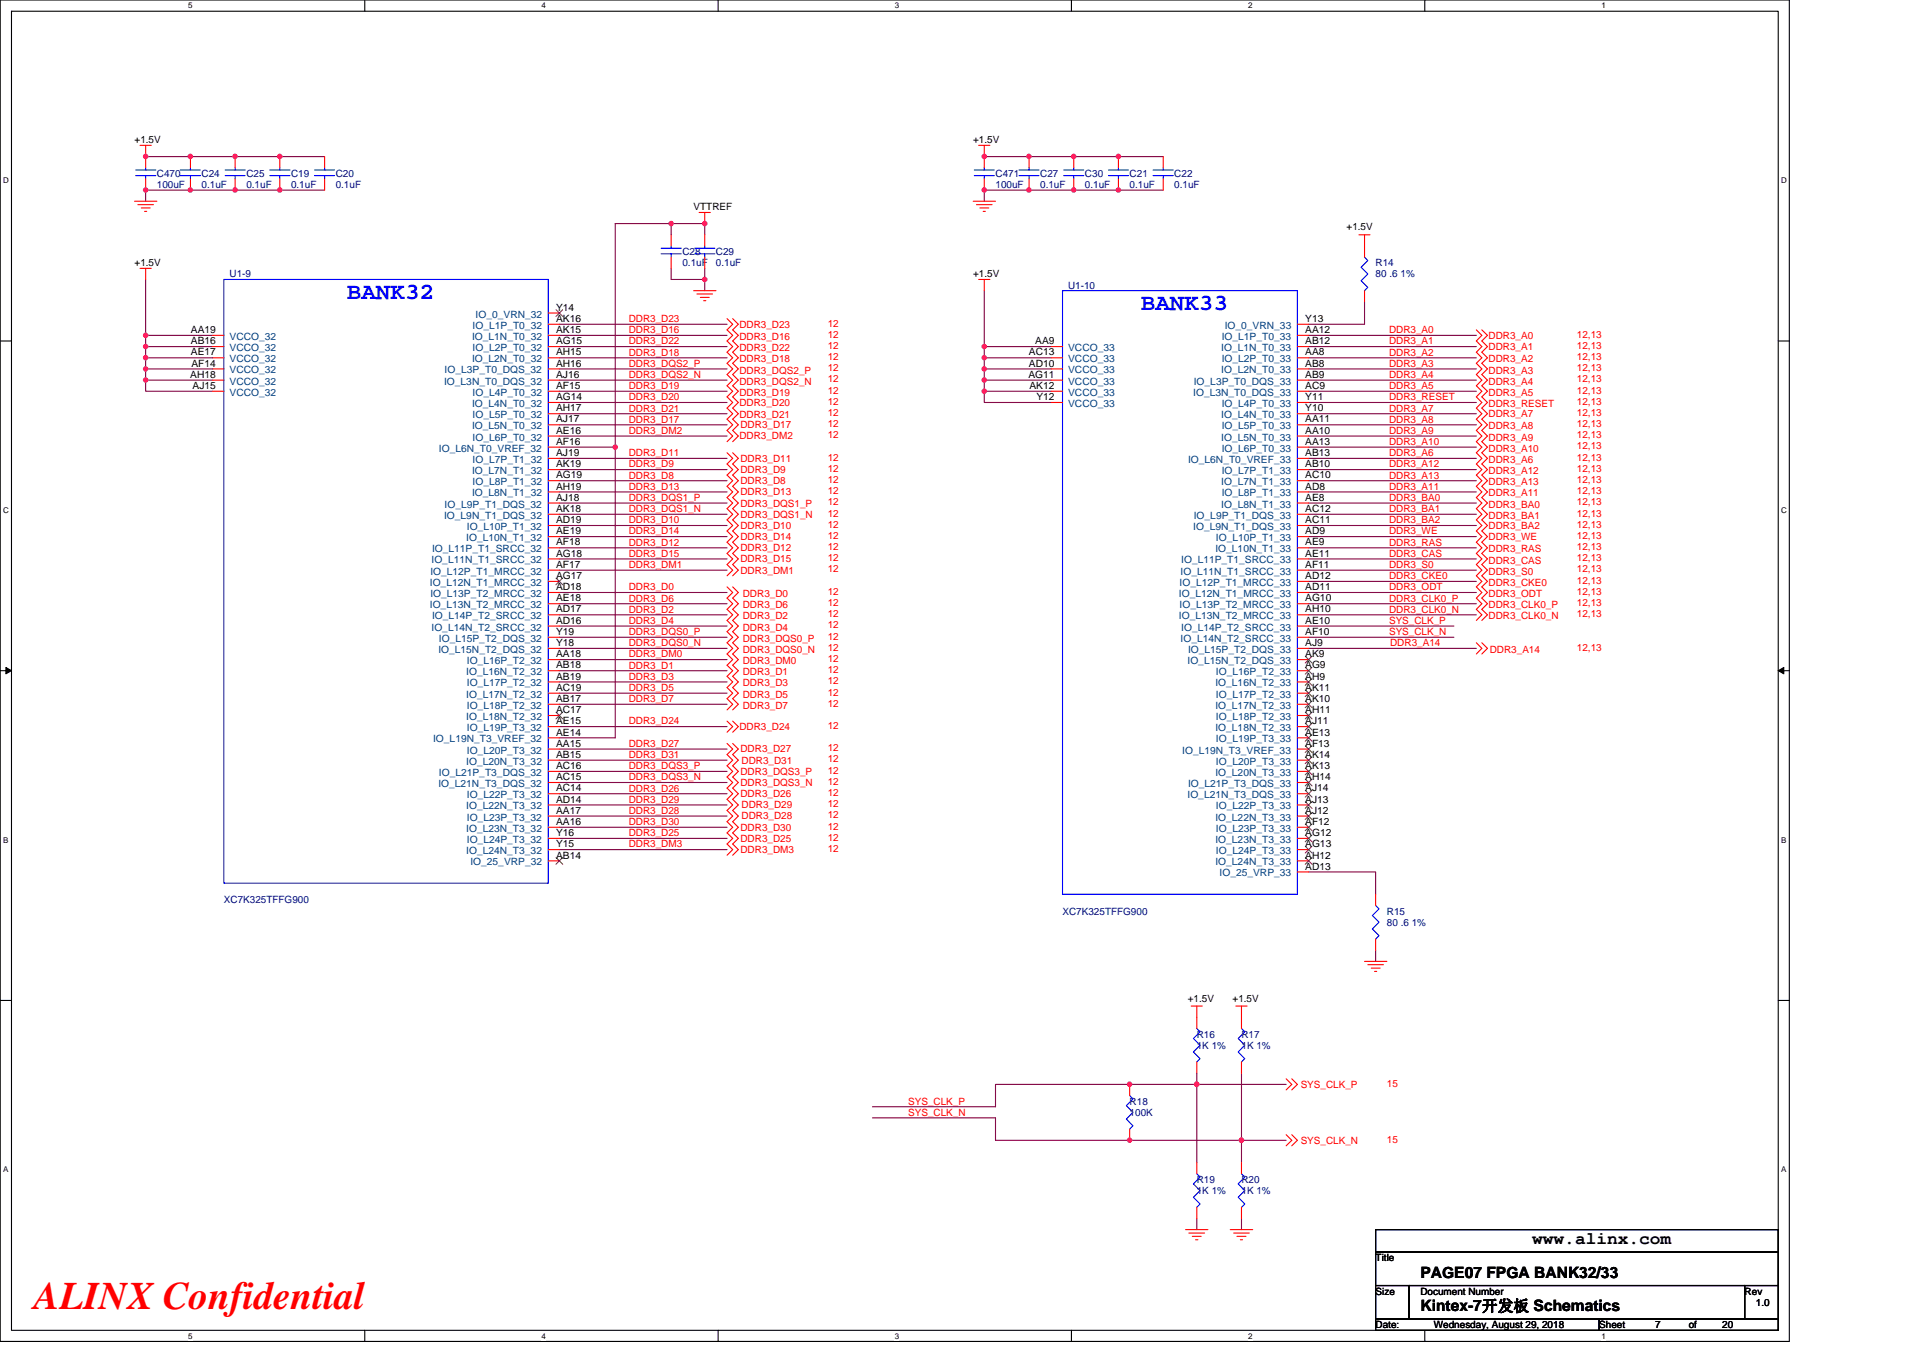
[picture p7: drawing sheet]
<svg xmlns="http://www.w3.org/2000/svg" width="297mm" height="210mm" viewBox="0 0 297 210" stroke-linecap="round" stroke-linejoin="round" font-family="sans-serif">
<defs><g id="words">
<text font-size="6" fill="#f00" x="5.2" y="202.3">ALINX Confidential</text>
<g font-size="3.6" fill="#00f">
<text x="53.6" y="46.2">BANK32</text>
<text x="176.2" y="47.9">BANK33</text>
</g>
<text font-size="2.8" x="236.7" y="192.3">www.alinx.com</text>
<g font-size="2.4">
<text x="219.4" y="197.4">PAGE07 FPGA BANK32/33</text>
<text x="219.4" y="202.6">Kintex-7开发板 Schematics</text>
</g>
<g font-size="1.5">
<text x="20.8" y="22.1">+1.5V</text>
<text x="150.3" y="22.1">+1.5V</text>
<text x="107.1" y="32.5">VTTREF</text>
<text x="208" y="35.6">+1.5V</text>
<text x="20.8" y="41.1">+1.5V</text>
<text x="150.3" y="42.9">+1.5V</text>
<text x="29.5" y="51.5">AA19</text>
<text x="29.5" y="53.2">AB16</text>
<text x="85.9" y="49.7">AK16</text>
<text x="85.9" y="53.2">AG15</text>
<text x="85.9" y="48">Y14</text>
<text x="85.9" y="51.5">AK15</text>
<text x="159.9" y="53.2">AA9</text>
<text x="201.6" y="51.5">AA12</text>
<text x="201.6" y="49.7">Y13</text>
<text x="201.6" y="53.2">AB12</text>
<text x="29.4" y="58.4">AH18</text>
<text x="29.5" y="54.9">AE17</text>
<text x="29.6" y="56.6">AF14</text>
<text x="85.9" y="56.6">AH16</text>
<text x="85.9" y="54.9">AH15</text>
<text x="85.9" y="58.4">AJ16</text>
<text x="158.9" y="58.4">AG11</text>
<text x="158.9" y="54.9">AC13</text>
<text x="158.9" y="56.6">AD10</text>
<text x="201.6" y="54.9">AA8</text>
<text x="201.6" y="58.4">AB9</text>
<text x="201.6" y="56.6">AB8</text>
<text x="29.8" y="60.1">AJ15</text>
<text x="85.9" y="60.1">AF15</text>
<text x="85.9" y="63.6">AH17</text>
<text x="85.9" y="61.8">AG14</text>
<text x="85.9" y="65.3">AJ17</text>
<text x="159" y="60.1">AK12</text>
<text x="160.1" y="61.8">Y12</text>
<text x="201.6" y="61.8">Y11</text>
<text x="201.6" y="65.3">AA11</text>
<text x="201.6" y="63.6">Y10</text>
<text x="201.6" y="60.1">AC9</text>
<text x="85.9" y="67">AE16</text>
<text x="85.9" y="70.5">AJ19</text>
<text x="85.9" y="68.7">AF16</text>
<text x="201.6" y="68.7">AA13</text>
<text x="201.6" y="70.5">AB13</text>
<text x="201.6" y="67">AA10</text>
<text x="85.9" y="73.9">AG19</text>
<text x="85.9" y="77.4">AJ18</text>
<text x="85.9" y="72.2">AK19</text>
<text x="85.9" y="75.6">AH19</text>
<text x="201.6" y="72.2">AB10</text>
<text x="201.6" y="75.6">AD8</text>
<text x="201.6" y="73.9">AC10</text>
<text x="201.6" y="77.4">AE8</text>
<text x="85.9" y="80.8">AD19</text>
<text x="85.9" y="82.5">AE19</text>
<text x="85.9" y="79.1">AK18</text>
<text x="201.6" y="82.5">AD9</text>
<text x="201.6" y="79.1">AC12</text>
<text x="201.6" y="80.8">AC11</text>
<text x="85.9" y="87.7">AF17</text>
<text x="85.9" y="86">AG18</text>
<text x="85.9" y="89.5">AG17</text>
<text x="85.9" y="84.3">AF18</text>
<text x="201.6" y="87.7">AF11</text>
<text x="201.6" y="89.5">AD12</text>
<text x="201.6" y="86">AE11</text>
<text x="201.6" y="84.3">AE9</text>
<text x="85.9" y="91.2">AD18</text>
<text x="85.9" y="92.9">AE18</text>
<text x="85.9" y="94.6">AD17</text>
<text x="201.6" y="92.9">AG10</text>
<text x="201.6" y="91.2">AD11</text>
<text x="201.6" y="94.6">AH10</text>
<text x="85.9" y="99.8">Y18</text>
<text x="85.9" y="96.4">AD16</text>
<text x="85.9" y="101.6">AA18</text>
<text x="85.9" y="98.1">Y19</text>
<text x="201.6" y="101.6">AK9</text>
<text x="201.6" y="98.1">AF10</text>
<text x="201.6" y="99.8">AJ9</text>
<text x="201.6" y="96.4">AE10</text>
<text x="85.9" y="105">AB19</text>
<text x="85.9" y="103.3">AB18</text>
<text x="85.9" y="106.7">AC19</text>
<text x="201.6" y="103.3">AG9</text>
<text x="201.6" y="106.7">AK11</text>
<text x="201.6" y="105">AH9</text>
<text x="85.9" y="108.5">AB17</text>
<text x="85.9" y="111.9">AE15</text>
<text x="85.9" y="113.6">AE14</text>
<text x="85.9" y="110.2">AC17</text>
<text x="201.6" y="110.2">AH11</text>
<text x="201.6" y="113.6">AE13</text>
<text x="201.6" y="108.5">AK10</text>
<text x="201.6" y="111.9">AJ11</text>
<text x="85.9" y="115.4">AA15</text>
<text x="85.9" y="118.8">AC16</text>
<text x="85.9" y="117.1">AB15</text>
<text x="201.6" y="117.1">AK14</text>
<text x="201.6" y="115.4">AF13</text>
<text x="201.6" y="118.8">AK13</text>
<text x="85.9" y="120.5">AC15</text>
<text x="85.9" y="122.3">AC14</text>
<text x="85.9" y="125.7">AA17</text>
<text x="85.9" y="124">AD14</text>
<text x="201.6" y="122.3">AJ14</text>
<text x="201.6" y="124">AJ13</text>
<text x="201.6" y="120.5">AH14</text>
<text x="201.6" y="125.7">AJ12</text>
<text x="85.9" y="129.2">Y16</text>
<text x="85.9" y="127.5">AA16</text>
<text x="85.9" y="130.9">Y15</text>
<text x="201.6" y="127.5">AF12</text>
<text x="201.6" y="130.9">AG13</text>
<text x="201.6" y="129.2">AG12</text>
<text x="85.9" y="132.7">AB14</text>
<text x="201.6" y="134.4">AD13</text>
<text x="201.6" y="132.7">AH12</text>
<text x="183.5" y="154.8">+1.5V</text>
<text x="190.4" y="154.8">+1.5V</text>
<text x="212.5" y="194.9">Title</text>
<text x="212.5" y="200">Size</text>
<text x="219.4" y="200">Document Number</text>
<text x="269.5" y="200">Rev</text>
<text x="271.2" y="201.8">1.0</text>
<text x="212.5" y="205.2">Date:</text>
<text x="221.5" y="205.2">Wednesday, August 29, 2018</text>
<text x="247" y="205.2">Sheet</text>
<text x="255.7" y="205.2">7</text>
<text x="260.9" y="205.2">of</text>
<text x="266" y="205.2">20</text>
</g>
<g font-size="1.5" fill="#000080">
<text x="24.2" y="27.3">C470</text>
<text x="24.2" y="29">100uF</text>
<text x="31.1" y="27.3">C24</text>
<text x="31.1" y="29">0.1uF</text>
<text x="38.1" y="27.3">C25</text>
<text x="38.1" y="29">0.1uF</text>
<text x="45" y="27.3">C19</text>
<text x="45" y="29">0.1uF</text>
<text x="51.9" y="27.3">C20</text>
<text x="51.9" y="29">0.1uF</text>
<text x="153.8" y="27.3">C471</text>
<text x="153.8" y="29">100uF</text>
<text x="160.7" y="27.3">C27</text>
<text x="160.7" y="29">0.1uF</text>
<text x="167.6" y="27.3">C30</text>
<text x="167.6" y="29">0.1uF</text>
<text x="174.5" y="27.3">C21</text>
<text x="174.5" y="29">0.1uF</text>
<text x="181.4" y="27.3">C22</text>
<text x="181.4" y="29">0.1uF</text>
<text x="105.4" y="39.4">C28</text>
<text x="105.4" y="41.1">0.1uF</text>
<text x="110.6" y="39.4">C29</text>
<text x="110.6" y="41.1">0.1uF</text>
<text x="212.5" y="41.1">R14</text>
<text x="35.5" y="42.9">U1-9</text>
<text x="165" y="44.6">U1-10</text>
<text x="212.5" y="42.9">80 .6 1%</text>
<text x="34.6" y="139.6">XC7K325TFFG900</text>
<text x="164.1" y="141.3">XC7K325TFFG900</text>
<text x="214.2" y="141.3">R15</text>
<text x="214.2" y="143">80 .6 1%</text>
<text x="184.9" y="160.3">R16</text>
<text x="191.8" y="160.3">R17</text>
<text x="184.9" y="162">1K 1%</text>
<text x="191.8" y="162">1K 1%</text>
<text x="174.5" y="170.7">R18</text>
<text x="174.5" y="172.4">100K</text>
<text x="184.9" y="182.8">R19</text>
<text x="184.9" y="184.5">1K 1%</text>
<text x="191.8" y="182.8">R20</text>
<text x="191.8" y="184.5">1K 1%</text>
</g>
<g font-size="1.5" fill="#004080">
<text x="35.5" y="52.5">VCCO_32</text>
<text x="72.9" y="52.5">IO_L1N_T0_32</text>
<text x="73" y="50.8">IO_L1P_T0_32</text>
<text x="73.5" y="49.1">IO_0_VRN_32</text>
<text x="188.7" y="52.5">IO_L1P_T0_33</text>
<text x="189.2" y="50.8">IO_0_VRN_33</text>
<text x="35.5" y="54.3">VCCO_32</text>
<text x="35.5" y="56">VCCO_32</text>
<text x="35.5" y="57.7">VCCO_32</text>
<text x="35.5" y="59.4">VCCO_32</text>
<text x="68.6" y="59.4">IO_L3N_T0_DQS_32</text>
<text x="68.7" y="57.7">IO_L3P_T0_DQS_32</text>
<text x="72.9" y="56">IO_L2N_T0_32</text>
<text x="73" y="54.3">IO_L2P_T0_32</text>
<text x="165" y="54.3">VCCO_33</text>
<text x="165" y="56">VCCO_33</text>
<text x="165" y="57.7">VCCO_33</text>
<text x="165" y="59.4">VCCO_33</text>
<text x="184.4" y="59.4">IO_L3P_T0_DQS_33</text>
<text x="188.6" y="54.3">IO_L1N_T0_33</text>
<text x="188.6" y="57.7">IO_L2N_T0_33</text>
<text x="188.7" y="56">IO_L2P_T0_33</text>
<text x="35.5" y="61.2">VCCO_32</text>
<text x="72.9" y="62.9">IO_L4N_T0_32</text>
<text x="73" y="61.2">IO_L4P_T0_32</text>
<text x="73" y="64.6">IO_L5P_T0_32</text>
<text x="165" y="61.2">VCCO_33</text>
<text x="165" y="62.9">VCCO_33</text>
<text x="184.3" y="61.2">IO_L3N_T0_DQS_33</text>
<text x="188.6" y="64.6">IO_L4N_T0_33</text>
<text x="188.7" y="62.9">IO_L4P_T0_33</text>
<text x="67.8" y="69.8">IO_L6N_T0_VREF_32</text>
<text x="72.9" y="66.3">IO_L5N_T0_32</text>
<text x="73" y="68.1">IO_L6P_T0_32</text>
<text x="73" y="71.5">IO_L7P_T1_32</text>
<text x="183.5" y="71.5">IO_L6N_T0_VREF_33</text>
<text x="188.6" y="68.1">IO_L5N_T0_33</text>
<text x="188.7" y="66.3">IO_L5P_T0_33</text>
<text x="188.7" y="69.8">IO_L6P_T0_33</text>
<text x="72.9" y="73.3">IO_L7N_T1_32</text>
<text x="72.9" y="76.7">IO_L8N_T1_32</text>
<text x="73" y="75">IO_L8P_T1_32</text>
<text x="188.6" y="75">IO_L7N_T1_33</text>
<text x="188.7" y="73.3">IO_L7P_T1_33</text>
<text x="188.7" y="76.7">IO_L8P_T1_33</text>
<text x="68.6" y="80.2">IO_L9N_T1_DQS_32</text>
<text x="68.7" y="78.4">IO_L9P_T1_DQS_32</text>
<text x="72" y="83.6">IO_L10N_T1_32</text>
<text x="72.1" y="81.9">IO_L10P_T1_32</text>
<text x="184.3" y="81.9">IO_L9N_T1_DQS_33</text>
<text x="184.4" y="80.2">IO_L9P_T1_DQS_33</text>
<text x="187.8" y="83.6">IO_L10P_T1_33</text>
<text x="188.6" y="78.4">IO_L8N_T1_33</text>
<text x="66.5" y="88.8">IO_L12P_T1_MRCC_32</text>
<text x="66.7" y="87.1">IO_L11N_T1_SRCC_32</text>
<text x="66.7" y="85.3">IO_L11P_T1_SRCC_32</text>
<text x="182.4" y="88.8">IO_L11N_T1_SRCC_33</text>
<text x="182.5" y="87.1">IO_L11P_T1_SRCC_33</text>
<text x="187.7" y="85.3">IO_L10N_T1_33</text>
<text x="66.4" y="90.5">IO_L12N_T1_MRCC_32</text>
<text x="66.4" y="94">IO_L13N_T2_MRCC_32</text>
<text x="66.5" y="92.2">IO_L13P_T2_MRCC_32</text>
<text x="66.7" y="95.7">IO_L14P_T2_SRCC_32</text>
<text x="182.1" y="92.2">IO_L12N_T1_MRCC_33</text>
<text x="182.1" y="95.7">IO_L13N_T2_MRCC_33</text>
<text x="182.2" y="90.5">IO_L12P_T1_MRCC_33</text>
<text x="182.2" y="94">IO_L13P_T2_MRCC_33</text>
<text x="66.7" y="97.4">IO_L14N_T2_SRCC_32</text>
<text x="67.7" y="100.9">IO_L15N_T2_DQS_32</text>
<text x="67.8" y="99.2">IO_L15P_T2_DQS_32</text>
<text x="182.4" y="99.2">IO_L14N_T2_SRCC_33</text>
<text x="182.5" y="97.4">IO_L14P_T2_SRCC_33</text>
<text x="183.5" y="100.9">IO_L15P_T2_DQS_33</text>
<text x="72" y="104.3">IO_L16N_T2_32</text>
<text x="72" y="107.8">IO_L17N_T2_32</text>
<text x="72.1" y="102.6">IO_L16P_T2_32</text>
<text x="72.1" y="106.1">IO_L17P_T2_32</text>
<text x="183.4" y="102.6">IO_L15N_T2_DQS_33</text>
<text x="187.7" y="106.1">IO_L16N_T2_33</text>
<text x="187.8" y="104.3">IO_L16P_T2_33</text>
<text x="187.8" y="107.8">IO_L17P_T2_33</text>
<text x="72" y="111.3">IO_L18N_T2_32</text>
<text x="72.1" y="109.5">IO_L18P_T2_32</text>
<text x="72.1" y="113">IO_L19P_T3_32</text>
<text x="187.7" y="109.5">IO_L17N_T2_33</text>
<text x="187.7" y="113">IO_L18N_T2_33</text>
<text x="187.8" y="111.3">IO_L18P_T2_33</text>
<text x="66.9" y="114.7">IO_L19N_T3_VREF_32</text>
<text x="67.8" y="119.9">IO_L21P_T3_DQS_32</text>
<text x="72" y="118.2">IO_L20N_T3_32</text>
<text x="72.1" y="116.4">IO_L20P_T3_32</text>
<text x="182.6" y="116.4">IO_L19N_T3_VREF_33</text>
<text x="187.7" y="119.9">IO_L20N_T3_33</text>
<text x="187.8" y="114.7">IO_L19P_T3_33</text>
<text x="187.8" y="118.2">IO_L20P_T3_33</text>
<text x="67.7" y="121.6">IO_L21N_T3_DQS_32</text>
<text x="72" y="125.1">IO_L22N_T3_32</text>
<text x="72.1" y="123.3">IO_L22P_T3_32</text>
<text x="183.4" y="123.3">IO_L21N_T3_DQS_33</text>
<text x="183.5" y="121.6">IO_L21P_T3_DQS_33</text>
<text x="187.8" y="125.1">IO_L22P_T3_33</text>
<text x="72" y="128.5">IO_L23N_T3_32</text>
<text x="72" y="132">IO_L24N_T3_32</text>
<text x="72.1" y="126.8">IO_L23P_T3_32</text>
<text x="72.1" y="130.2">IO_L24P_T3_32</text>
<text x="187.7" y="126.8">IO_L22N_T3_33</text>
<text x="187.7" y="130.2">IO_L23N_T3_33</text>
<text x="187.8" y="128.5">IO_L23P_T3_33</text>
<text x="187.8" y="132">IO_L24P_T3_33</text>
<text x="72.7" y="133.7">IO_25_VRP_32</text>
<text x="187.7" y="133.7">IO_L24N_T3_33</text>
<text x="188.4" y="135.4">IO_25_VRP_33</text>
</g>
<g font-size="1.5" fill="#f00">
<text x="97.1" y="53.2">DDR3_D22</text>
<text x="97.1" y="51.5">DDR3_D16</text>
<text x="97.1" y="49.8">DDR3_D23</text>
<text x="114.2" y="52.5">DDR3_D16</text>
<text x="114.2" y="50.6">DDR3_D23</text>
<text x="127.9" y="53.9">12</text>
<text x="127.9" y="52.2">12</text>
<text x="127.9" y="50.5">12</text>
<text x="214.6" y="51.5">DDR3_A0</text>
<text x="214.6" y="53.2">DDR3_A1</text>
<text x="229.9" y="52.4">DDR3_A0</text>
<text x="243.6" y="52.2">12,13</text>
<text x="243.6" y="53.9">12,13</text>
<text x="97.1" y="58.4">DDR3_DQS2_N</text>
<text x="97.1" y="56.7">DDR3_DQS2_P</text>
<text x="97.1" y="54.9">DDR3_D18</text>
<text x="114.2" y="59.4">DDR3_DQS2_N</text>
<text x="114.2" y="57.7">DDR3_DQS2_P</text>
<text x="114.2" y="56">DDR3_D18</text>
<text x="114.2" y="54.3">DDR3_D22</text>
<text x="127.9" y="59.1">12</text>
<text x="127.9" y="57.4">12</text>
<text x="127.9" y="55.6">12</text>
<text x="214.6" y="56.7">DDR3_A3</text>
<text x="214.6" y="58.4">DDR3_A4</text>
<text x="214.6" y="54.9">DDR3_A2</text>
<text x="229.9" y="54.1">DDR3_A1</text>
<text x="229.9" y="57.7">DDR3_A3</text>
<text x="229.9" y="59.4">DDR3_A4</text>
<text x="229.9" y="56">DDR3_A2</text>
<text x="243.6" y="57.4">12,13</text>
<text x="243.6" y="59.1">12,13</text>
<text x="243.6" y="55.6">12,13</text>
<text x="97.1" y="60.1">DDR3_D19</text>
<text x="97.1" y="63.6">DDR3_D21</text>
<text x="97.1" y="61.8">DDR3_D20</text>
<text x="97.1" y="65.3">DDR3_D17</text>
<text x="114.2" y="61.2">DDR3_D19</text>
<text x="114.2" y="64.6">DDR3_D21</text>
<text x="114.2" y="62.7">DDR3_D20</text>
<text x="127.9" y="66">12</text>
<text x="127.9" y="60.8">12</text>
<text x="127.9" y="64.3">12</text>
<text x="127.9" y="62.5">12</text>
<text x="214.6" y="60.1">DDR3_A5</text>
<text x="214.6" y="63.6">DDR3_A7</text>
<text x="214.6" y="65.3">DDR3_A8</text>
<text x="214.6" y="61.8">DDR3_RESET</text>
<text x="229.9" y="61.2">DDR3_A5</text>
<text x="229.9" y="64.5">DDR3_A7</text>
<text x="229.9" y="62.9">DDR3_RESET</text>
<text x="243.6" y="60.8">12,13</text>
<text x="243.6" y="64.3">12,13</text>
<text x="243.6" y="66">12,13</text>
<text x="243.6" y="62.5">12,13</text>
<text x="97.1" y="67">DDR3_DM2</text>
<text x="97.1" y="70.5">DDR3_D11</text>
<text x="114.2" y="67.9">DDR3_DM2</text>
<text x="114.4" y="66.2">DDR3_D17</text>
<text x="114.4" y="71.4">DDR3_D11</text>
<text x="127.9" y="71.2">12</text>
<text x="127.9" y="67.7">12</text>
<text x="214.6" y="67">DDR3_A9</text>
<text x="214.6" y="68.7">DDR3_A10</text>
<text x="214.6" y="70.5">DDR3_A6</text>
<text x="229.9" y="66.4">DDR3_A8</text>
<text x="229.9" y="68.1">DDR3_A9</text>
<text x="229.9" y="69.8">DDR3_A10</text>
<text x="229.9" y="71.5">DDR3_A6</text>
<text x="243.6" y="67.7">12,13</text>
<text x="243.6" y="69.4">12,13</text>
<text x="243.6" y="71.2">12,13</text>
<text x="97.1" y="77.4">DDR3_DQS1_P</text>
<text x="97.1" y="72.2">DDR3_D9</text>
<text x="97.1" y="73.9">DDR3_D8</text>
<text x="97.1" y="75.7">DDR3_D13</text>
<text x="114.4" y="73.1">DDR3_D9</text>
<text x="114.4" y="74.8">DDR3_D8</text>
<text x="114.4" y="76.5">DDR3_D13</text>
<text x="127.9" y="72.9">12</text>
<text x="127.9" y="74.6">12</text>
<text x="127.9" y="76.4">12</text>
<text x="214.6" y="72.2">DDR3_A12</text>
<text x="214.6" y="73.9">DDR3_A13</text>
<text x="214.6" y="77.4">DDR3_BA0</text>
<text x="214.6" y="75.7">DDR3_A11</text>
<text x="229.9" y="73.3">DDR3_A12</text>
<text x="229.9" y="75">DDR3_A13</text>
<text x="229.9" y="76.7">DDR3_A11</text>
<text x="243.6" y="72.9">12,13</text>
<text x="243.6" y="74.6">12,13</text>
<text x="243.6" y="76.4">12,13</text>
<text x="97.1" y="79.1">DDR3_DQS1_N</text>
<text x="97.1" y="80.9">DDR3_D10</text>
<text x="97.1" y="82.6">DDR3_D14</text>
<text x="114.4" y="78.3">DDR3_DQS1_P</text>
<text x="114.4" y="80">DDR3_DQS1_N</text>
<text x="114.4" y="81.7">DDR3_D10</text>
<text x="114.4" y="83.4">DDR3_D14</text>
<text x="127.9" y="78.1">12</text>
<text x="127.9" y="79.8">12</text>
<text x="127.9" y="81.6">12</text>
<text x="127.9" y="83.3">12</text>
<text x="214.6" y="80.9">DDR3_BA2</text>
<text x="214.6" y="82.6">DDR3_WE</text>
<text x="214.6" y="79.1">DDR3_BA1</text>
<text x="229.9" y="78.4">DDR3_BA0</text>
<text x="229.9" y="81.7">DDR3_BA2</text>
<text x="229.9" y="83.4">DDR3_WE</text>
<text x="229.9" y="80.2">DDR3_BA1</text>
<text x="243.6" y="78.1">12,13</text>
<text x="243.6" y="81.6">12,13</text>
<text x="243.6" y="83.3">12,13</text>
<text x="243.6" y="79.8">12,13</text>
<text x="97.1" y="87.8">DDR3_DM1</text>
<text x="97.1" y="86">DDR3_D15</text>
<text x="97.1" y="84.3">DDR3_D12</text>
<text x="114.4" y="86.9">DDR3_D15</text>
<text x="114.4" y="88.6">DDR3_DM1</text>
<text x="114.4" y="85.2">DDR3_D12</text>
<text x="127.9" y="86.7">12</text>
<text x="127.9" y="88.5">12</text>
<text x="127.9" y="85">12</text>
<text x="214.6" y="84.3">DDR3_RAS</text>
<text x="214.6" y="86">DDR3_CAS</text>
<text x="214.6" y="89.5">DDR3_CKE0</text>
<text x="214.6" y="87.8">DDR3_S0</text>
<text x="229.9" y="85.3">DDR3_RAS</text>
<text x="229.9" y="87.1">DDR3_CAS</text>
<text x="229.9" y="88.8">DDR3_S0</text>
<text x="243.6" y="85">12,13</text>
<text x="243.6" y="86.7">12,13</text>
<text x="243.6" y="88.5">12,13</text>
<text x="97.1" y="91.2">DDR3_D0</text>
<text x="97.1" y="94.7">DDR3_D2</text>
<text x="97.1" y="92.9">DDR3_D6</text>
<text x="114.7" y="92.3">DDR3_D0</text>
<text x="114.7" y="95.7">DDR3_D2</text>
<text x="114.7" y="94">DDR3_D6</text>
<text x="127.9" y="91.9">12</text>
<text x="127.9" y="95.4">12</text>
<text x="127.9" y="93.6">12</text>
<text x="214.6" y="92.9">DDR3_CLK0_P</text>
<text x="214.6" y="94.7">DDR3_CLK0_N</text>
<text x="214.6" y="91.2">DDR3_ODT</text>
<text x="229.9" y="94">DDR3_CLK0_P</text>
<text x="229.9" y="95.7">DDR3_CLK0_N</text>
<text x="229.9" y="92.3">DDR3_ODT</text>
<text x="229.9" y="90.5">DDR3_CKE0</text>
<text x="243.6" y="93.6">12,13</text>
<text x="243.6" y="95.4">12,13</text>
<text x="243.6" y="91.9">12,13</text>
<text x="243.6" y="90.2">12,13</text>
<text x="97.1" y="98.1">DDR3_DQS0_P</text>
<text x="97.1" y="99.8">DDR3_DQS0_N</text>
<text x="97.1" y="101.6">DDR3_DM0</text>
<text x="97.1" y="96.4">DDR3_D4</text>
<text x="114.7" y="99.2">DDR3_DQS0_P</text>
<text x="114.7" y="100.9">DDR3_DQS0_N</text>
<text x="114.7" y="97.4">DDR3_D4</text>
<text x="127.9" y="98.8">12</text>
<text x="127.9" y="100.5">12</text>
<text x="127.9" y="97.1">12</text>
<text x="214.6" y="96.4">SYS_CLK_P</text>
<text x="214.6" y="98.1">SYS_CLK_N</text>
<text x="214.7" y="99.8">DDR3_A14</text>
<text x="230.1" y="100.9">DDR3_A14</text>
<text x="243.6" y="100.5">12,13</text>
<text x="97.1" y="106.8">DDR3_D5</text>
<text x="97.1" y="103.3">DDR3_D1</text>
<text x="97.1" y="105">DDR3_D3</text>
<text x="114.7" y="102.6">DDR3_DM0</text>
<text x="114.7" y="107.8">DDR3_D5</text>
<text x="114.7" y="104.4">DDR3_D1</text>
<text x="114.7" y="106.1">DDR3_D3</text>
<text x="127.9" y="102.3">12</text>
<text x="127.9" y="107.5">12</text>
<text x="127.9" y="104">12</text>
<text x="127.9" y="105.7">12</text>
<text x="97.1" y="111.9">DDR3_D24</text>
<text x="97.1" y="108.5">DDR3_D7</text>
<text x="114.2" y="112.8">DDR3_D24</text>
<text x="114.7" y="109.5">DDR3_D7</text>
<text x="127.9" y="109.2">12</text>
<text x="127.9" y="112.6">12</text>
<text x="97.1" y="118.9">DDR3_DQS3_P</text>
<text x="97.1" y="117.1">DDR3_D31</text>
<text x="97.1" y="115.4">DDR3_D27</text>
<text x="114.4" y="119.7">DDR3_DQS3_P</text>
<text x="114.4" y="116.3">DDR3_D27</text>
<text x="114.6" y="118">DDR3_D31</text>
<text x="127.9" y="119.5">12</text>
<text x="127.9" y="116.1">12</text>
<text x="127.9" y="117.8">12</text>
<text x="97.1" y="120.6">DDR3_DQS3_N</text>
<text x="97.1" y="125.8">DDR3_D28</text>
<text x="97.1" y="124">DDR3_D29</text>
<text x="97.1" y="122.3">DDR3_D26</text>
<text x="114.4" y="121.5">DDR3_DQS3_N</text>
<text x="114.4" y="123.2">DDR3_D26</text>
<text x="114.6" y="124.9">DDR3_D29</text>
<text x="127.9" y="121.3">12</text>
<text x="127.9" y="123">12</text>
<text x="127.9" y="124.7">12</text>
<text x="97.1" y="127.5">DDR3_D30</text>
<text x="97.1" y="130.9">DDR3_DM3</text>
<text x="97.1" y="129.2">DDR3_D25</text>
<text x="114.4" y="128.4">DDR3_D30</text>
<text x="114.4" y="131.8">DDR3_DM3</text>
<text x="114.4" y="130.1">DDR3_D25</text>
<text x="114.6" y="126.6">DDR3_D28</text>
<text x="127.9" y="128.2">12</text>
<text x="127.9" y="131.6">12</text>
<text x="127.9" y="129.9">12</text>
<text x="127.9" y="126.4">12</text>
<text x="214.2" y="167.9">15</text>
<text x="140.3" y="172.4">SYS_CLK_N</text>
<text x="140.3" y="170.7">SYS_CLK_P</text>
<text x="200.9" y="168.1">SYS_CLK_P</text>
<text x="200.9" y="176.7">SYS_CLK_N</text>
<text x="214.2" y="176.6">15</text>
</g>
<g font-size="1.2">
<text x="29.1" y="1.3">5</text>
<text x="83.6" y="1.3">4</text>
<text x="138.2" y="1.3">3</text>
<text x="192.8" y="1.3">2</text>
<text x="247.4" y="1.3">1</text>
<text x=".5" y="28.3">D</text>
<text x="275.1" y="28.3">D</text>
<text x=".5" y="79.2">C</text>
<text x="275.1" y="79.2">C</text>
<text x=".5" y="130.2">B</text>
<text x="275.1" y="130.2">B</text>
<text x=".5" y="181.1">A</text>
<text x="275.1" y="181.1">A</text>
<text x="29.1" y="206.8">5</text>
<text x="83.6" y="206.8">4</text>
<text x="138.2" y="206.8">3</text>
<text x="192.8" y="206.8">2</text>
<text x="247.4" y="206.8">1</text>
</g>
</g></defs>
<path d="M0 0h276.4v207.3h-276.4zM1.8 1.7h272.9v203.8h-272.9z" fill="none" stroke="#000" stroke-width=".17"/>
<g fill="#fff">
<path d="M29.1 .2h.6v1.4h-.6z"/>
<path d="M29.1 205.7h.6v1.4h-.6z"/>
</g>
<path d="M56.3 0v1.7M56.3 205.5v1.8" fill="none" stroke="#000" stroke-width=".17"/>
<g fill="#fff">
<path d="M83.6 .2h.7v1.4h-.7z"/>
<path d="M83.6 205.7h.7v1.4h-.7z"/>
</g>
<path d="M110.9 0v1.7M110.9 205.5v1.8" fill="none" stroke="#000" stroke-width=".17"/>
<g fill="#fff">
<path d="M138.2 .2h.7v1.4h-.7z"/>
<path d="M138.2 205.7h.7v1.4h-.7z"/>
</g>
<path d="M165.5 0v1.7M165.5 205.5v1.8" fill="none" stroke="#000" stroke-width=".17"/>
<g fill="#fff">
<path d="M192.8 .2h.6v1.4h-.6z"/>
<path d="M192.8 205.7h.6v1.4h-.6z"/>
</g>
<path d="M220.1 0v1.7M220.1 205.5v1.8" fill="none" stroke="#000" stroke-width=".17"/>
<g fill="#fff">
<path d="M247.4 .2h.6v1.4h-.6z"/>
<path d="M247.4 205.7h.6v1.4h-.6z"/>
<path d="M.5 27.2h.8v1.4h-.8z"/>
<path d="M275.1 27.2h.9v1.4h-.9z"/>
<path d="M.5 78.1h.8v1.4h-.8z"/>
<path d="M275.1 78.1h.9v1.4h-.9z"/>
</g>
<path d="M0 52.7h1.8M274.7 52.7h1.7" fill="none" stroke="#000" stroke-width=".17"/>
<g fill="#fff">
<path d="M.5 129.1h.8v1.4h-.8z"/>
<path d="M275.1 129.1h.8v1.4h-.8z"/>
</g>
<path d="M0 103.6h1.8M274.7 103.6h1.7" fill="none" stroke="#000" stroke-width=".17"/>
<path d="M.9 103.1l.9 .5-.9 .5zM274.7 103.6l.8-.5v1z" fill="#000" stroke="#000" stroke-width=".15"/>
<g fill="#fff">
<path d="M.5 180h.8v1.4h-.8z"/>
<path d="M275.1 180h.8v1.4h-.8z"/>
</g>
<path d="M0 154.6h1.8M274.7 154.6h1.7M212.5 190h62.2v3.5h-62.2zM212.5 193.5h62.2v5.1h-62.2zM212.5 198.6h5.2v5.2h-5.2zM217.7 198.6h51.8v5.2h-51.8zM269.5 198.6h5.2v5.2h-5.2zM212.5 203.8h34.5v1.7h-34.5zM247 203.8h27.7v1.7h-27.7z" fill="none" stroke="#000" stroke-width=".17"/>
<g fill="none" stroke="#800040" stroke-width=".17">
<path d="M22.5 24.2h27.6M50.1 29.4h-27.6v1.7M103.7 36.3v-1.8h-8.7v34.6M103.7 34.5h5.2v1.8M152 24.2h27.7M179.7 29.4h-27.7v1.7M22.5 43.2v8.6h10.4M22.5 51.8v1.8h10.4M22.5 55.3h10.4M22.5 55.3v1.7h10.4M22.5 57v1.7h10.4M22.5 58.7v1.8h10.4"/>
<path d="M22.5 53.6v1.7M86.4 58.7h25.9M86.4 57h25.9M86.4 55.3h25.9M86.4 53.6h25.9M86.4 51.8h25.9M86.4 50.1h25.9M103.7 41.5v1.7h5.2M108.9 43.2v1.7M108.9 41.5v1.7M152 53.6h10.4M152 53.6v1.7h10.4"/>
<path d="M152 55.3v1.7h10.4M152 58.7h10.4M152 58.7v1.8h10.4M152 44.9v8.7M152 57v1.7M202.1 51.8h25.9M202.1 53.6h25.9M202.1 57h25.9M202.1 58.7h25.9M202.1 55.3h25.9M210.8 46.7v3.4h-8.7M86.4 69.1h8.6"/>
<path d="M86.4 77.7h25.9M86.4 72.6h25.9M86.4 79.5h25.9M86.4 67.4h25.9M86.4 60.5h25.9M86.4 63.9h25.9M86.4 62.2h25.9M86.4 65.6h25.9M86.4 74.3h25.9M86.4 70.8h25.9M86.4 76h25.9M95 69.1v44.9h-8.6"/>
<path d="M152 60.5v1.7h10.4M202.1 60.5h25.9M202.1 63.9h25.9M202.1 65.6h25.9M202.1 67.4h25.9M202.1 69.1h25.9M202.1 72.6h25.9M202.1 74.3h25.9M202.1 77.7h25.9M202.1 62.2h25.9M202.1 76h25.9M202.1 70.8h25.9"/>
<path d="M202.1 79.5h25.9M86.4 88.1h25.9M86.4 86.4h25.9M86.4 91.5h25.9M86.4 98.5h25.9M86.4 95h25.9M86.4 93.3h25.9M86.4 96.7h25.9M86.4 81.2h25.9M86.4 82.9h25.9M86.4 84.6h25.9M202.1 96.7h22.5"/>
<path d="M202.1 98.5h22.5M202.1 93.3h25.9M202.1 95h25.9M202.1 81.2h25.9M202.1 82.9h25.9M202.1 84.6h25.9M202.1 86.4h25.9M202.1 91.5h25.9M202.1 89.8h25.9M202.1 88.1h25.9M86.4 112.3h25.9M86.4 119.2h25.9"/>
<path d="M86.4 100.2h25.9M86.4 101.9h25.9M86.4 108.8h25.9M86.4 107.1h25.9M86.4 103.6h25.9M86.4 105.4h25.9M86.4 117.5h25.9M86.4 115.7h25.9M202.1 100.2h25.9M86.4 120.9h25.9M86.4 127.8h25.9M86.4 126.1h25.9"/>
<path d="M86.4 124.4h25.9M86.4 122.6h25.9M86.4 131.3h25.9M86.4 129.5h25.9M202.1 134.7h10.4v3.5M212.5 146.8v1.7M134.8 172.7h19v3.5h38M184.9 165.8v13.8M191.8 176.2h6.9M191.8 165.8v10.4M191.8 176.2v3.4M198.7 167.6h-44.9v3.4h-19"/>
<path d="M184.9 188.3v1.7M191.8 188.3v1.7"/>
</g>
<g fill="#f0f" stroke="#f0f" stroke-width=".17">
<circle cx="184.8" cy="167.5" r=".34"/>
<circle cx="174.5" cy="167.5" r=".34"/>
<circle cx="191.7" cy="176.2" r=".34"/>
<circle cx="174.5" cy="176.2" r=".34"/>
<circle cx="22.5" cy="53.5" r=".33"/>
<circle cx="22.5" cy="51.8" r=".34"/>
<circle cx="22.5" cy="57" r=".34"/>
<circle cx="22.5" cy="55.3" r=".34"/>
<circle cx="22.5" cy="58.7" r=".34"/>
<circle cx="152" cy="55.3" r=".34"/>
<circle cx="152" cy="53.5" r=".33"/>
<circle cx="152" cy="57" r=".34"/>
<circle cx="152" cy="58.7" r=".34"/>
<circle cx="29.4" cy="24.2" r=".34"/>
<circle cx="29.4" cy="29.4" r=".34"/>
<circle cx="22.5" cy="29.4" r=".34"/>
<circle cx="22.5" cy="24.2" r=".34"/>
<circle cx="158.9" cy="24.2" r=".34"/>
<circle cx="158.9" cy="29.4" r=".34"/>
<circle cx="152" cy="29.4" r=".34"/>
<circle cx="152" cy="24.2" r=".34"/>
<circle cx="152" cy="60.4" r=".34"/>
<circle cx="108.9" cy="34.5" r=".34"/>
<circle cx="103.7" cy="34.5" r=".34"/>
<circle cx="95" cy="69.1" r=".34"/>
<circle cx="108.9" cy="43.2" r=".34"/>
<circle cx="43.2" cy="24.2" r=".34"/>
<circle cx="43.2" cy="29.4" r=".34"/>
<circle cx="36.3" cy="29.4" r=".34"/>
<circle cx="36.3" cy="24.2" r=".34"/>
<circle cx="172.8" cy="24.2" r=".34"/>
<circle cx="172.8" cy="29.4" r=".34"/>
<circle cx="165.8" cy="29.4" r=".34"/>
<circle cx="165.8" cy="24.2" r=".34"/>
</g>
<g fill="none" stroke="#f00" stroke-width=".17">
<path d="M20.8 31.1h3.4M21.3 31.6h2.4M21.6 22.5h1.8M21.8 32.1h1.4M22.3 32.7h.4M22.5 22.5v3.4M22.5 27.6v1.8M29.4 24.2v1.7M29.4 27.6v1.8M36.3 24.2v1.7M36.3 27.6v1.8M43.2 24.2v1.7"/>
<path d="M43.2 27.6v1.8M50.1 24.2v1.7M50.1 27.6v1.8M103.7 36.3v1.7M103.7 39.7v1.8M108 32.8h1.7M108.9 32.8v1.7M108.9 36.3v1.7M108.9 39.7v1.8M150.3 31.1h3.5M150.8 31.6h2.4M151.2 22.5h1.7"/>
<path d="M151.4 32.1h1.3M151.9 32.7h.3M152 22.5v3.4M152 27.6v1.8M159 24.2v1.7M159 27.6v1.8M165.9 24.2v1.7M165.9 27.6v1.8M172.8 24.2v1.7M172.8 27.6v1.8M179.7 24.2v1.7M179.7 27.6v1.8"/>
<path d="M209.9 36.3h1.7M210.8 36.3v3.4M21.6 41.5h1.8M22.5 41.5v1.7M32.9 51.8h1.7M32.9 53.6h1.7M32.9 55.3h1.7M32.9 57h1.7M32.9 58.7h1.7M84.7 48.4h1.7M84.7 50.1h1.7M84.7 51.8h1.7"/>
<path d="M84.7 53.6h1.7M84.7 55.3h1.7M84.7 57h1.7M84.7 58.7h1.7M107.1 44.9h3.5M107.7 45.4h2.4M108.2 46h1.4M108.7 46.5h.3M112.3 49.2l.9 .9-.9 .9 .9 .8-.9 .9 .9 .9-.9 .8 .9 .9-.9 .8 .9 .9-.9 .9 .9 .8-.9 .9 .9 .9-.9 .8 .9 .9-.9 .9 .9 .8-.9 .9 .9 .8-.9 .9 .9 .9-.9 .8M113.2 49.2l.8 .9-.8 .9 .8 .8-.8 .9 .8 .9-.8 .8 .8 .9-.8 .8 .8 .9-.8 .9 .8 .8-.8 .9 .8 .9-.8 .8 .8 .9-.8 .9 .8 .8-.8 .9 .8 .8-.8 .9 .8 .9-.8 .8M151.2 43.2h1.7M152 43.2v1.7"/>
<path d="M162.4 53.6h1.7M162.4 55.3h1.7M162.4 57h1.7M162.4 58.7h1.7M200.4 50.1h1.7M200.4 51.8h1.7M200.4 53.6h1.7M200.4 55.3h1.7M200.4 57h1.7M200.4 58.7h1.7M210.8 44.9v1.8M228 51l.9 .8-.9 .9 .9 .9-.9 .8 .9 .9-.9 .8 .9 .9-.9 .9 .9 .8-.9 .9 .9 .9-.9 .8 .9 .9-.9 .9 .9 .8-.9 .9 .9 .8-.9 .9 .9 .9-.9 .8 .9 .9-.9 .9 .9 .8-.9 .9 .9 .9-.9 .8 .9 .9-.9 .8 .9 .9-.9 .9 .9 .8-.9 .9 .9 .9-.9 .8 .9 .9-.9 .8 .9 .9-.9 .9 .9 .8-.9 .9 .9 .9-.9 .8 .9 .9-.9 .9 .9 .8-.9 .9 .9 .8-.9 .9 .9 .9-.9 .8 .9 .9-.9 .9"/>
<path d="M228.9 51l.9 .8-.9 .9 .9 .9-.9 .8 .9 .9-.9 .8 .9 .9-.9 .9 .9 .8-.9 .9 .9 .9-.9 .8 .9 .9-.9 .9 .9 .8-.9 .9 .9 .8-.9 .9 .9 .9-.9 .8 .9 .9-.9 .9 .9 .8-.9 .9 .9 .9-.9 .8 .9 .9-.9 .8 .9 .9-.9 .9 .9 .8-.9 .9 .9 .9-.9 .8 .9 .9-.9 .8 .9 .9-.9 .9 .9 .8-.9 .9 .9 .9-.9 .8 .9 .9-.9 .9 .9 .8-.9 .9 .9 .8-.9 .9 .9 .9-.9 .8 .9 .9-.9 .9M32.9 60.5h1.7M84.7 60.5h1.7M84.7 62.2h1.7M84.7 63.9h1.7M84.7 65.6h1.7M84.7 67.4h1.7M84.7 69.1h1.7M84.7 70.8h1.7M84.7 72.6h1.7M84.7 74.3h1.7M84.7 76h1.7"/>
<path d="M84.7 77.7h1.7M84.7 79.5h1.7M112.3 70l.9 .8-.9 .9 .9 .9-.9 .8 .9 .9-.9 .8 .9 .9-.9 .9 .9 .8-.9 .9 .9 .9-.9 .8 .9 .9-.9 .8 .9 .9-.9 .9 .9 .8-.9 .9 .9 .9-.9 .8 .9 .9-.9 .9M113.2 70l.8 .8-.8 .9 .8 .9-.8 .8 .8 .9-.8 .8 .8 .9-.8 .9 .8 .8-.8 .9 .8 .9-.8 .8 .8 .9-.8 .8 .8 .9-.8 .9 .8 .8-.8 .9 .8 .9-.8 .8 .8 .9-.8 .9M162.4 60.5h1.7M162.4 62.2h1.7M200.4 60.5h1.7M200.4 62.2h1.7M200.4 63.9h1.7M200.4 65.6h1.7M200.4 67.4h1.7M200.4 69.1h1.7"/>
<path d="M200.4 70.8h1.7M200.4 72.6h1.7M200.4 74.3h1.7M200.4 76h1.7M200.4 77.7h1.7M200.4 79.5h1.7M84.7 81.2h1.7M84.7 82.9h1.7M84.7 84.6h1.7M84.7 86.4h1.7M84.7 88.1h1.7M84.7 89.8h1.7"/>
<path d="M84.7 91.5h1.7M84.7 93.3h1.7M84.7 95h1.7M84.7 96.7h1.7M84.7 98.5h1.7M112.3 90.7l.9 .8-.9 .9 .9 .9-.9 .8 .9 .9-.9 .9 .9 .8-.9 .9 .9 .9-.9 .8 .9 .9-.9 .8 .9 .9-.9 .9 .9 .8-.9 .9 .9 .9-.9 .8 .9 .9-.9 .9 .9 .8-.9 .9M113.2 90.7l.8 .8-.8 .9 .8 .9-.8 .8 .8 .9-.8 .9 .8 .8-.8 .9 .8 .9-.8 .8 .8 .9-.8 .8 .8 .9-.8 .9 .8 .8-.8 .9 .8 .9-.8 .8 .8 .9-.8 .9 .8 .8-.8 .9M200.4 81.2h1.7M200.4 82.9h1.7M200.4 84.6h1.7M200.4 86.4h1.7M200.4 88.1h1.7"/>
<path d="M200.4 89.8h1.7M200.4 91.5h1.7M200.4 93.3h1.7M200.4 95h1.7M200.4 96.7h1.7M200.4 98.5h1.7M228 99.3l.9 .9-.9 .8M228.9 99.3l.9 .9-.9 .8M84.7 100.2h1.7M84.7 101.9h1.7M84.7 103.6h1.7M84.7 105.4h1.7"/>
<path d="M84.7 107.1h1.7M84.7 108.8h1.7M84.7 110.6h1.7M84.7 112.3h1.7M84.7 114h1.7M84.7 115.7h1.7M84.7 117.5h1.7M84.7 119.2h1.7M112.3 111.4l.9 .9-.9 .8M112.3 114.9l.9 .8-.9 .9 .9 .9-.9 .8 .9 .9-.9 .9 .9 .8-.9 .9 .9 .8-.9 .9 .9 .9-.9 .8 .9 .9-.9 .9 .9 .8-.9 .9 .9 .8-.9 .9 .9 .9-.9 .8M113.2 111.4l.8 .9-.8 .8M113.2 114.9l.8 .8-.8 .9 .8 .9-.8 .8 .8 .9-.8 .9 .8 .8-.8 .9 .8 .8-.8 .9 .8 .9-.8 .8 .8 .9-.8 .9 .8 .8-.8 .9 .8 .8-.8 .9 .8 .9-.8 .8"/>
<path d="M200.4 100.2h1.7M200.4 101.9h1.7M200.4 103.6h1.7M200.4 105.4h1.7M200.4 107.1h1.7M200.4 108.8h1.7M200.4 110.6h1.7M200.4 112.3h1.7M200.4 114h1.7M200.4 115.7h1.7M200.4 117.5h1.7M200.4 119.2h1.7"/>
<path d="M84.7 120.9h1.7M84.7 122.6h1.7M84.7 124.4h1.7M84.7 126.1h1.7M84.7 127.8h1.7M84.7 129.5h1.7M84.7 131.3h1.7M84.7 133h1.7M200.4 120.9h1.7M200.4 122.6h1.7M200.4 124.4h1.7M200.4 126.1h1.7"/>
<path d="M200.4 127.8h1.7M200.4 129.5h1.7M200.4 131.3h1.7M200.4 133h1.7M200.4 134.7h1.7M212.5 138.2v1.7M184 155.4h1.7M184.9 155.4v3.5M190.9 155.4h1.7M191.8 155.4v3.5M210.8 148.5h3.4M211.3 149.1h2.4"/>
<path d="M211.8 149.6h1.4M212.3 150.1h.4M212.5 145.1v1.7M174.5 167.6v1.7M174.5 174.5v1.7M184.9 179.6v1.8M184.9 164.1v1.7M191.8 164.1v1.7M191.8 179.6v1.8M198.7 175.3l.8 .9-.8 .8M198.7 166.7l.8 .9-.8 .8M199.5 175.3l.9 .9-.9 .8"/>
<path d="M199.5 166.7l.9 .9-.9 .8M183.1 190h3.5M183.6 190.5h2.5M184.2 191h1.3M184.7 191.6h.3M184.9 186.5v1.8M190 190h3.5M190.6 190.5h2.4M191.1 191h1.4M191.6 191.6h.3M191.8 186.5v1.8"/>
</g>
<g fill="none" stroke="#00f" stroke-width=".17">
<path d="M21 27.1h3.1M21 26.3h3.1M22.5 25.9v.4M22.5 27.1v.5M27.9 27.1h3.1M27.9 26.3h3.1M29.4 25.9v.4M29.4 27.1v.5M34.8 27.1h3.1M34.8 26.3h3.1M36.3 25.9v.4M36.3 27.1v.5"/>
<path d="M41.7 27.1h3.1M41.7 26.3h3.1M43.2 25.9v.4M43.2 27.1v.5M48.6 27.1h3.1M48.6 26.3h3.1M50.1 25.9v.4M50.1 27.1v.5M102.1 39.2h3.1M102.1 38.4h3.1M103.7 38v.4M103.7 39.2v.5"/>
<path d="M107.3 39.2h3.1M107.3 38.4h3.1M108.9 38v.4M108.9 39.2v.5M150.5 27.1h3.1M150.5 26.3h3.1M152 25.9v.4M152 27.1v.5M157.4 27.1h3.1M157.4 26.3h3.1M159 25.9v.4M159 27.1v.5"/>
<path d="M164.3 27.1h3.1M164.3 26.3h3.1M165.9 25.9v.4M165.9 27.1v.5M171.2 27.1h3.1M171.2 26.3h3.1M172.8 25.9v.4M172.8 27.1v.5M178.1 27.1h3.1M178.1 26.3h3.1M179.7 25.9v.4M179.7 27.1v.5"/>
<path d="M210.8 39.7l.5 .6-1.1 1 1.1 1-1.1 1.1 1.1 1-.5 .5M34.6 43.2h50.1v93.3h-50.1zM164.1 44.9h36.3v93.3h-36.3zM212.5 139.9l.5 .5-1 1.1 1 1-1 1 1 1.1-.5 .5M184.9 158.9l.5 .5-1.1 1.1 1.1 1-1.1 1 1.1 1.1-.5 .5M191.8 158.9l.5 .5-1 1.1 1 1-1 1 1 1.1-.5 .5M174.5 169.3l.5 .5-1 1 1 1.1-1 1 1 1-.5 .6M184.9 181.4l.5 .5-1.1 1 1.1 1.1-1.1 1 1.1 1-.5 .5M191.8 181.4l.5 .5-1 1 1 1.1-1 1 1 1-.5 .5"/>
</g>
<g fill="none" stroke="#804000" stroke-width=".15">
<path d="M85.9 47.9l1 1M86.9 47.9l-1 1M85.9 89.3l1 1.1M86.9 89.3l-1 1.1M85.9 110l1 1.1M86.9 110l-1 1.1M201.6 101.4l1.1 1M201.6 103.1l1.1 1.1M201.6 104.9l1.1 1M201.6 106.6l1.1 1M201.6 108.3l1.1 1M201.6 110l1.1 1.1"/>
<path d="M201.6 111.8l1.1 1M201.6 113.5l1.1 1M201.6 115.2l1.1 1.1M201.6 116.9l1.1 1.1M201.6 118.7l1.1 1M202.6 101.4l-1 1M202.6 103.1l-1 1.1M202.6 104.9l-1 1M202.6 106.6l-1 1M202.6 108.3l-1 1M202.6 110l-1 1.1M202.6 111.8l-1 1"/>
<path d="M202.6 113.5l-1 1M202.6 115.2l-1 1.1M202.6 116.9l-1 1.1M202.6 118.7l-1 1M85.9 132.5l1 1M86.9 132.5l-1 1M201.6 120.4l1.1 1M201.6 122.1l1.1 1.1M201.6 123.9l1.1 1M201.6 125.6l1.1 1M201.6 127.3l1.1 1.1M201.6 129l1.1 1.1"/>
<path d="M201.6 130.8l1.1 1M201.6 132.5l1.1 1M202.6 120.4l-1 1M202.6 122.1l-1 1.1M202.6 123.9l-1 1M202.6 125.6l-1 1M202.6 127.3l-1 1.1M202.6 129l-1 1.1M202.6 130.8l-1 1M202.6 132.5l-1 1"/>
</g>
<use href="#words"/>
</svg>
